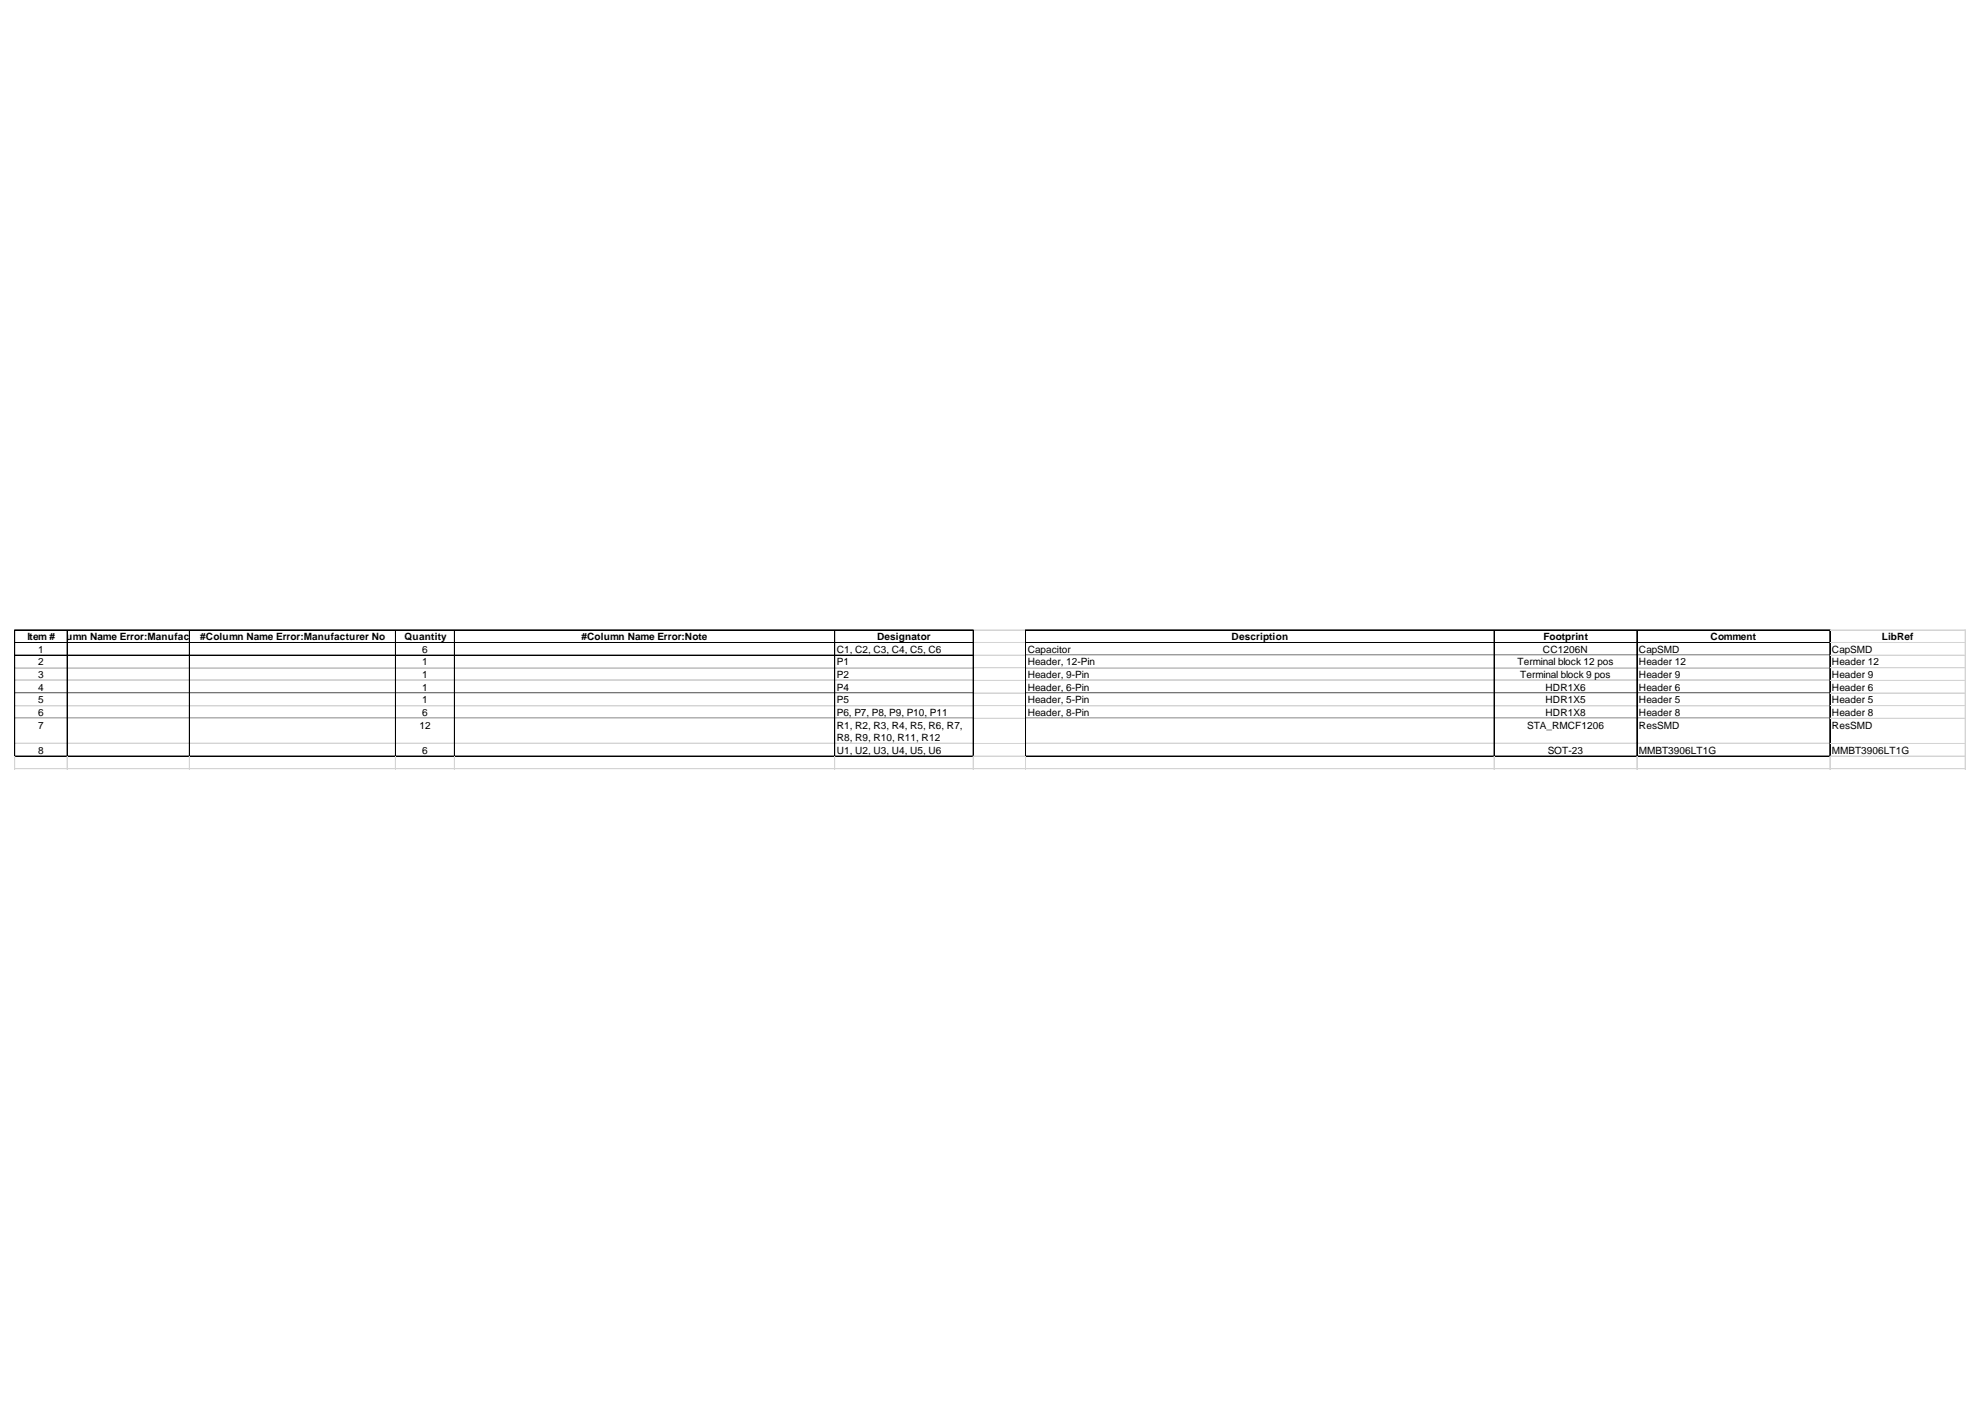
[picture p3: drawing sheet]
<svg xmlns="http://www.w3.org/2000/svg" width="297mm" height="210mm" viewBox="0 0 297 210" stroke-linecap="round" stroke-linejoin="round" font-family="sans-serif">
<defs><g id="words">
<g font-size="1.5">
<text x="4.1" y="95.9">Item#Column Name Error:Manufact</text>
<text x="7.4" y="95.9">#</text>
<text x="28.9" y="95.9">urer</text>
<text x="30" y="95.9">#Column Name Error:Manufacturer No</text>
<text x="60.6" y="95.9">Quantity</text>
<text x="87.1" y="95.9">#Column Name Error:Note</text>
<text x="131.4" y="95.9">Designator</text>
<text x="184.6" y="95.9">Description</text>
<text x="231.3" y="95.9">Footprint</text>
<text x="256.4" y="95.9">Comment</text>
<text x="282" y="95.9">LibRef</text>
<text x="5.7" y="97.8">1</text>
<text x="5.7" y="99.7">2</text>
<text x="5.7" y="101.6">3</text>
<text x="63.3" y="97.8">6</text>
<text x="63.3" y="99.7">1</text>
<text x="63.3" y="101.6">1</text>
<text x="125.4" y="97.8">C1, C2, C3, C4, C5, C6</text>
<text x="125.4" y="99.7">P1</text>
<text x="125.4" y="101.6">P2</text>
<text x="154" y="97.8">Capacitor</text>
<text x="154" y="99.7">Header, 12-Pin</text>
<text x="154" y="101.6">Header, 9-Pin</text>
<text x="227.4" y="99.7">Terminal block 12 pos</text>
<text x="227.8" y="101.6">Terminal block 9 pos</text>
<text x="231.2" y="97.8">CC1206N</text>
<text x="245.6" y="97.8">CapSMD</text>
<text x="245.6" y="99.7">Header 12</text>
<text x="245.6" y="101.6">Header 9</text>
<text x="274.6" y="97.8">CapSMD</text>
<text x="274.6" y="99.7">Header 12</text>
<text x="274.6" y="101.6">Header 9</text>
<text x="5.7" y="103.5">4</text>
<text x="5.7" y="105.4">5</text>
<text x="5.7" y="107.3">6</text>
<text x="63.3" y="103.5">1</text>
<text x="63.3" y="105.4">1</text>
<text x="63.3" y="107.3">6</text>
<text x="125.4" y="103.5">P4</text>
<text x="125.4" y="105.4">P5</text>
<text x="125.4" y="107.3">P6, P7, P8, P9, P10, P11</text>
<text x="154" y="103.5">Header, 6-Pin</text>
<text x="154" y="105.4">Header, 5-Pin</text>
<text x="154" y="107.3">Header, 8-Pin</text>
<text x="231.6" y="103.5">HDR1X6</text>
<text x="231.6" y="105.4">HDR1X5</text>
<text x="231.6" y="107.3">HDR1X8</text>
<text x="245.6" y="103.5">Header 6</text>
<text x="245.6" y="105.4">Header 5</text>
<text x="245.6" y="107.3">Header 8</text>
<text x="274.6" y="103.5">Header 6</text>
<text x="274.6" y="105.4">Header 5</text>
<text x="274.6" y="107.3">Header 8</text>
<text x="5.7" y="109.2">7</text>
<text x="5.7" y="112.9">8</text>
<text x="62.9" y="109.2">12</text>
<text x="63.3" y="112.9">6</text>
<text x="125.4" y="109.2">R1, R2, R3, R4, R5, R6, R7,</text>
<text x="125.4" y="111">R8, R9, R10, R11, R12</text>
<text x="125.4" y="112.9">U1, U2, U3, U4, U5, U6</text>
<text x="228.9" y="109.2">STA_RMCF1206</text>
<text x="232" y="112.9">SOT-23</text>
<text x="245.6" y="109.2">ResSMD</text>
<text x="245.6" y="112.9">MMBT3906LT1G</text>
<text x="274.6" y="109.2">ResSMD</text>
<text x="274.6" y="112.9">MMBT3906LT1G</text>
</g>
</g></defs>
<g fill="none" stroke="#000" stroke-width=".15">
<path d="M2.2 94.4v18.9M2.3 94.4h143.6M2.3 96.3h143.6M2.3 98.2h7.8M10.1 94.4v18.9M10.1 98.2h18.3M28.4 94.4v18.9M28.4 98.2h30.9M59.3 94.4v18.9M59.3 98.2h8.8M68.1 94.4v18.9M68.2 98.2h56.9"/>
<path d="M125.1 94.4v18.9M125.2 98.2h20.6M145.8 94.4v18.9M145.9 94.4v18.9M145.9 94.4h-143.6l-.1 18.9M153.7 94.4v18.9M153.8 94.4h120.5M153.8 96.3h120.5M153.8 98.2h70.1M223.9 94.4v18.9M224 98.2h21.3M245.3 94.4v18.9"/>
<path d="M245.4 98.2h28.8M274.2 94.4v18.9M274.3 94.4v18.9M2.3 100h7.8M2.3 101.9h7.8M2.3 103.8h7.8M2.3 105.7h7.8M2.3 107.6h7.8M2.3 111.4h7.8M2.3 113.3h7.8M10.1 100h18.3M10.1 101.9h18.3"/>
<path d="M10.1 103.8h18.3M10.1 105.7h18.3M10.1 107.6h18.3M10.1 111.4h18.3M10.1 113.3h18.3M28.4 100h30.9M28.4 101.9h30.9M28.4 103.8h30.9M28.4 105.7h30.9M28.4 107.6h30.9M28.4 111.4h30.9M28.4 113.3h30.9"/>
<path d="M59.3 100h8.8M59.3 101.9h8.8M59.3 103.8h8.8M59.3 105.7h8.8M59.3 107.6h8.8M59.3 111.4h8.8M59.3 113.3h8.8M68.2 100h56.9M68.2 101.9h56.9M68.2 103.8h56.9M68.2 105.7h56.9M68.2 107.6h56.9"/>
<path d="M68.2 111.4h56.9M68.2 113.3h56.9M125.2 100h20.6M125.2 101.9h20.6M125.2 103.8h20.6M125.2 105.7h20.6M125.2 107.6h20.6M125.2 111.4h20.6M125.2 113.3h20.6M153.8 100h70.1M153.8 101.9h70.1M153.8 103.8h70.1"/>
<path d="M153.8 105.7h70.1M153.8 107.6h70.1M153.8 111.4h70.1M153.8 113.3h70.1M224 100h21.3M224 101.9h21.3M224 103.8h21.3M224 105.7h21.3M224 107.6h21.3M224 111.4h21.3M224 113.3h21.3M245.4 100h28.8"/>
<path d="M245.4 101.9h28.8M245.4 103.8h28.8M245.4 105.7h28.8M245.4 107.6h28.8M245.4 111.4h28.8M245.4 113.3h28.8"/>
</g>
<g fill="none" stroke="#d4d4d4" stroke-width=".15">
<path d="M145.9 94.4h7.8M145.9 96.3h7.8M145.9 98.2h7.8M153.8 98.2h70.1M224 98.2h21.3M245.4 98.2h28.8M2.2 113.3v2M2.3 100.1h7.8M2.3 102h7.8M2.3 103.9h7.8M2.3 105.7h7.8M2.3 107.6h7.8"/>
<path d="M2.3 111.4h7.8M10.1 100.1h18.3M10.1 102h18.3M10.1 103.9h18.3M10.1 105.7h18.3M10.1 107.6h18.3M10.1 111.4h18.3M28.4 100.1h30.9M28.4 102h30.9M28.4 103.9h30.9M28.4 105.7h30.9M28.4 107.6h30.9"/>
<path d="M28.4 111.4h30.9M59.3 100.1h8.8M59.3 102h8.8M59.3 103.9h8.8M59.3 105.7h8.8M59.3 107.6h8.8M59.3 111.4h8.8M68.2 100.1h56.9M68.2 102h56.9M68.2 103.9h56.9M68.2 105.7h56.9M68.2 107.6h56.9"/>
<path d="M68.2 111.4h56.9M125.2 100.1h20.6M125.2 102h20.6M125.2 103.9h20.6M125.2 105.7h20.6M125.2 107.6h20.6M125.2 111.4h20.6M145.9 100.1h7.8M145.9 100h7.8M145.9 101.9h7.8M145.9 103.9h7.8M145.9 103.8h7.8"/>
<path d="M145.9 105.7h7.8M145.9 107.6h7.8M145.9 111.4h7.8M145.9 113.3h7.8M153.8 100.1h70.1M153.8 102h70.1M153.8 103.9h70.1M153.8 105.7h70.1M153.8 107.6h70.1M153.8 111.4h70.1M224 100.1h21.3M224 102h21.3"/>
<path d="M224 103.9h21.3M224 105.7h21.3M224 107.6h21.3M224 111.4h21.3M245.4 100.1h28.8M245.4 102h28.8M245.4 103.9h28.8M245.4 105.7h28.8M245.4 107.6h28.8M245.4 111.4h28.8"/>
</g>
<path d="M2.2 113.3l.1 2z" fill="#d4d4d4"/>
<path d="M10.1 113.3v2" fill="none" stroke="#d4d4d4" stroke-width=".15"/>
<path d="M10.1 113.3v2z" fill="#d4d4d4"/>
<path d="M28.4 113.3v2" fill="none" stroke="#d4d4d4" stroke-width=".15"/>
<path d="M28.4 113.3v2z" fill="#d4d4d4"/>
<path d="M59.3 113.3v2" fill="none" stroke="#d4d4d4" stroke-width=".15"/>
<path d="M59.3 113.3v2z" fill="#d4d4d4"/>
<path d="M68.1 113.3v2" fill="none" stroke="#d4d4d4" stroke-width=".15"/>
<path d="M68.1 113.3l.1 2z" fill="#d4d4d4"/>
<path d="M125.1 113.3v2" fill="none" stroke="#d4d4d4" stroke-width=".15"/>
<path d="M125.1 113.3l.1 2z" fill="#d4d4d4"/>
<path d="M145.8 113.3v2" fill="none" stroke="#d4d4d4" stroke-width=".15"/>
<path d="M145.8 113.3l.1 2z" fill="#d4d4d4"/>
<path d="M153.7 113.3v2" fill="none" stroke="#d4d4d4" stroke-width=".15"/>
<path d="M153.7 113.3l.1 2z" fill="#d4d4d4"/>
<path d="M223.9 113.3v2" fill="none" stroke="#d4d4d4" stroke-width=".15"/>
<path d="M223.9 113.3l.1 2z" fill="#d4d4d4"/>
<path d="M245.3 113.3v2" fill="none" stroke="#d4d4d4" stroke-width=".15"/>
<path d="M245.3 113.3l.1 2z" fill="#d4d4d4"/>
<path d="M274.2 113.3v2" fill="none" stroke="#d4d4d4" stroke-width=".15"/>
<path d="M274.2 113.3l.1 2z" fill="#d4d4d4"/>
<g fill="none" stroke="#d4d4d4" stroke-width=".15">
<path d="M274.3 94.4h20.3M274.3 96.3h20.3M274.3 98.2h20.3M294.5 94.4v20.9M2.2 115.2h292.4M274.3 100h20.3M274.3 100.1h20.3M274.3 101.9h20.3M274.3 103.8h20.3M274.3 103.9h20.3M274.3 105.7h20.3M274.3 107.6h20.3"/>
<path d="M274.3 111.4h20.3M274.3 113.3h20.3"/>
</g>
<use href="#words"/>
</svg>
